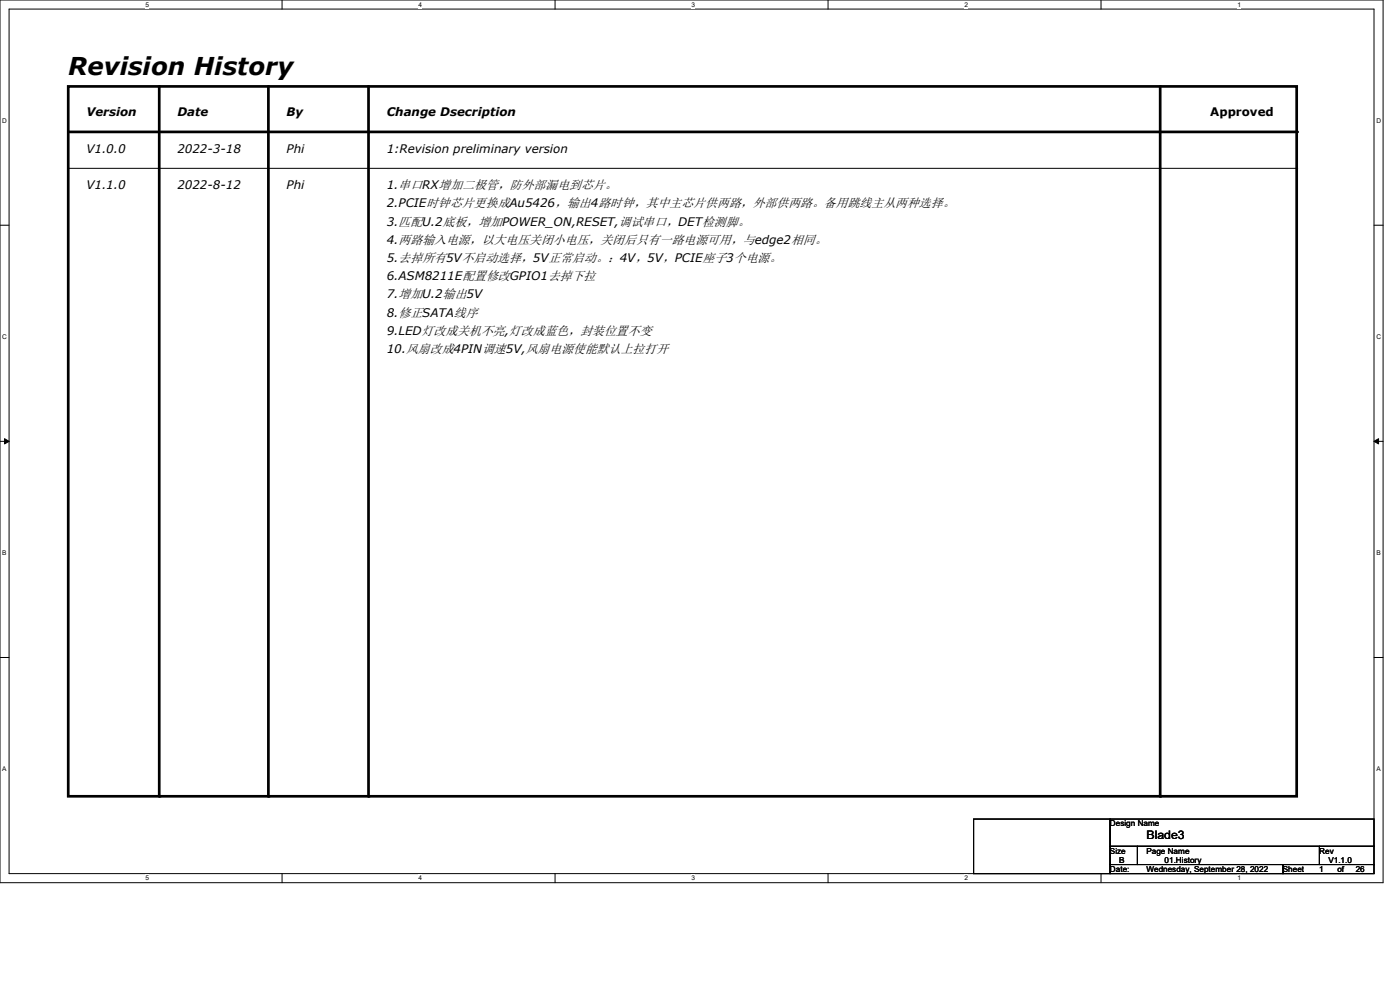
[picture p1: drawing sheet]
<svg xmlns="http://www.w3.org/2000/svg" width="297mm" height="210mm" viewBox="0 0 297 210" stroke-linecap="round" stroke-linejoin="round" font-family="sans-serif">
<defs><g id="words">
<text font-size="5.2" x="14.5" y="15.9">Revision History</text>
<g font-size="2.5">
<text x="18.3" y="24.7">Version</text>
<text x="37.6" y="24.7">Date</text>
<text x="60.8" y="24.7">By</text>
<text x="82" y="24.7">Change Dsecription</text>
<text x="256.7" y="24.7">Approved</text>
<text x="18.3" y="32.4">V1.0.0</text>
<text x="37.6" y="32.4">2022-3-18</text>
<text x="60.8" y="32.4">Phi</text>
<text x="82" y="32.4">1:Revision preliminary version</text>
<text x="18.3" y="40.1">V1.1.0</text>
<text x="37.6" y="40.1">2022-8-12</text>
<text x="60.8" y="40.1">Phi</text>
<text x="82" y="40.1">1.串口RX增加二极管，防外部漏电到芯片。</text>
<text x="82" y="44">2.PCIE时钟芯片更换成Au5426，输出4路时钟，其中主芯片供两路，外部供两路。备用跳线主从两种选择。</text>
<text x="82" y="47.9">3.匹配U.2底板，增加POWER_ON,RESET,调试串口，DET检测脚。</text>
<text x="82" y="51.7">4.两路输入电源，以大电压关闭小电压，关闭后只有一路电源可用，与edge2相同。</text>
<text x="82" y="55.6">5.去掉所有5V不启动选择，5V正常启动。：4V，5V，PCIE座子3个电源。</text>
<text x="82" y="59.4">6.ASM8211E配置修改GPIO1去掉下拉</text>
<text x="82" y="63.3">7.增加U.2输出5V</text>
<text x="82" y="67.2">8.修正SATA线序</text>
<text x="82" y="71">9.LED灯改成关机不亮,灯改成蓝色，封装位置不变</text>
<text x="82" y="74.9">10.风扇改成4PIN调速5V,风扇电源使能默认上拉打开</text>
<text x="243.2" y="177.9">Blade3</text>
</g>
<g font-size="1.7">
<text x="235.5" y="175.3">Design Name</text>
<text x="235.5" y="181.1">Size</text>
<text x="235.5" y="184.9">Date:</text>
<text x="237.4" y="183">B</text>
<text x="243.2" y="181.1">Page Name</text>
<text x="243.2" y="184.9">Wednesday, September 28, 2022</text>
<text x="247.1" y="183">01.History</text>
<text x="272.2" y="184.9">Sheet</text>
<text x="279.9" y="181.1">Rev</text>
<text x="279.9" y="184.9">1</text>
<text x="281.8" y="183">V1.1.0</text>
<text x="283.7" y="184.9">of</text>
<text x="287.6" y="184.9">26</text>
</g>
<g font-size="1.4">
<text x="30.9" y="1.4">5</text>
<text x="88.8" y="1.4">4</text>
<text x="146.7" y="1.4">3</text>
<text x="204.6" y="1.4">2</text>
<text x="262.6" y="1.4">1</text>
<text x=".5" y="26.1">D</text>
<text x="292" y="26.1">D</text>
<text x=".5" y="71.9">C</text>
<text x="292" y="71.9">C</text>
<text x=".5" y="117.8">B</text>
<text x="292" y="117.8">B</text>
<text x=".5" y="163.6">A</text>
<text x="292" y="163.6">A</text>
<text x="30.9" y="186.7">5</text>
<text x="88.8" y="186.7">4</text>
<text x="146.7" y="186.7">3</text>
<text x="204.6" y="186.7">2</text>
<text x="262.6" y="186.7">1</text>
</g>
</g></defs>
<path d="M0 0h293.4v187.2h-293.4zM1.9 1.9h289.6v183.4h-289.6z" fill="none" stroke="#000" stroke-width=".21"/>
<g fill="#fff">
<path d="M30.9 .2h.7v1.5h-.7z"/>
<path d="M30.9 185.5h.7v1.5h-.7z"/>
</g>
<path d="M59.8 0v1.9M59.8 185.3v1.9" fill="none" stroke="#000" stroke-width=".21"/>
<g fill="#fff">
<path d="M88.8 .2h.8v1.5h-.8z"/>
<path d="M88.8 185.5h.8v1.5h-.8z"/>
</g>
<path d="M117.8 0v1.9M117.8 185.3v1.9" fill="none" stroke="#000" stroke-width=".21"/>
<g fill="#fff">
<path d="M146.7 .2h.8v1.5h-.8z"/>
<path d="M146.7 185.5h.8v1.5h-.8z"/>
</g>
<path d="M175.7 0v1.9M175.7 185.3v1.9" fill="none" stroke="#000" stroke-width=".21"/>
<g fill="#fff">
<path d="M204.6 .2h.8v1.5h-.8z"/>
<path d="M204.6 185.5h.8v1.5h-.8z"/>
</g>
<path d="M233.6 0v1.9M233.6 185.3v1.9" fill="none" stroke="#000" stroke-width=".21"/>
<g fill="#fff">
<path d="M262.5 .2h.8v1.5h-.8z"/>
<path d="M262.5 185.5h.8v1.5h-.8z"/>
<path d="M.5 24.8h1v1.6h-1z"/>
<path d="M292 24.8h1v1.6h-1z"/>
<path d="M.5 70.7h1v1.5h-1z"/>
<path d="M292 70.7h1v1.5h-1z"/>
</g>
<path d="M0 47.8h1.9M291.5 47.8h1.9" fill="none" stroke="#000" stroke-width=".21"/>
<g fill="#fff">
<path d="M.5 116.5h.9v1.6h-.9z"/>
<path d="M292 116.5h.9v1.6h-.9z"/>
</g>
<path d="M0 93.6h1.9M291.5 93.6h1.9" fill="none" stroke="#000" stroke-width=".21"/>
<path d="M1 93.1l.9 .5-.9 .6zM291.5 93.6l.9-.5v1.1z" fill="#000" stroke="#000" stroke-width=".21"/>
<g fill="#fff">
<path d="M.5 162.4h.9v1.5h-.9z"/>
<path d="M292 162.4h.9v1.5h-.9z"/>
</g>
<path d="M14.5 35.7h260.6M275.1 35.7h.1M0 139.5h1.9M291.5 139.5h1.9M206.5 173.7h29v11.6h-29zM235.5 173.7h56v5.8h-56zM235.5 179.5h5.8v3.9h-5.8zM241.3 179.5h38.6v3.9h-38.6zM279.9 179.5h11.6v3.9h-11.6zM235.5 183.4h36.7v1.9h-36.7zM272.2 183.4h19.3v1.9h-19.3z" fill="none" stroke="#000" stroke-width=".21"/>
<path d="M14.5 18.3h260.6v150.6h-260.6zM33.8 18.3v150.6M56.9 18.3v150.6M78.2 18.3v150.6M246.1 18.3v150.6M14.5 28h260.6" fill="none" stroke="#000" stroke-width=".57"/>
<g fill="#000">
<circle cx="275.1" cy="28" r=".29"/>
<circle cx="33.8" cy="168.9" r=".29"/>
<circle cx="56.9" cy="168.9" r=".29"/>
<circle cx="78.2" cy="168.9" r=".29"/>
<circle cx="246.1" cy="168.9" r=".29"/>
</g>
<use href="#words"/>
</svg>
